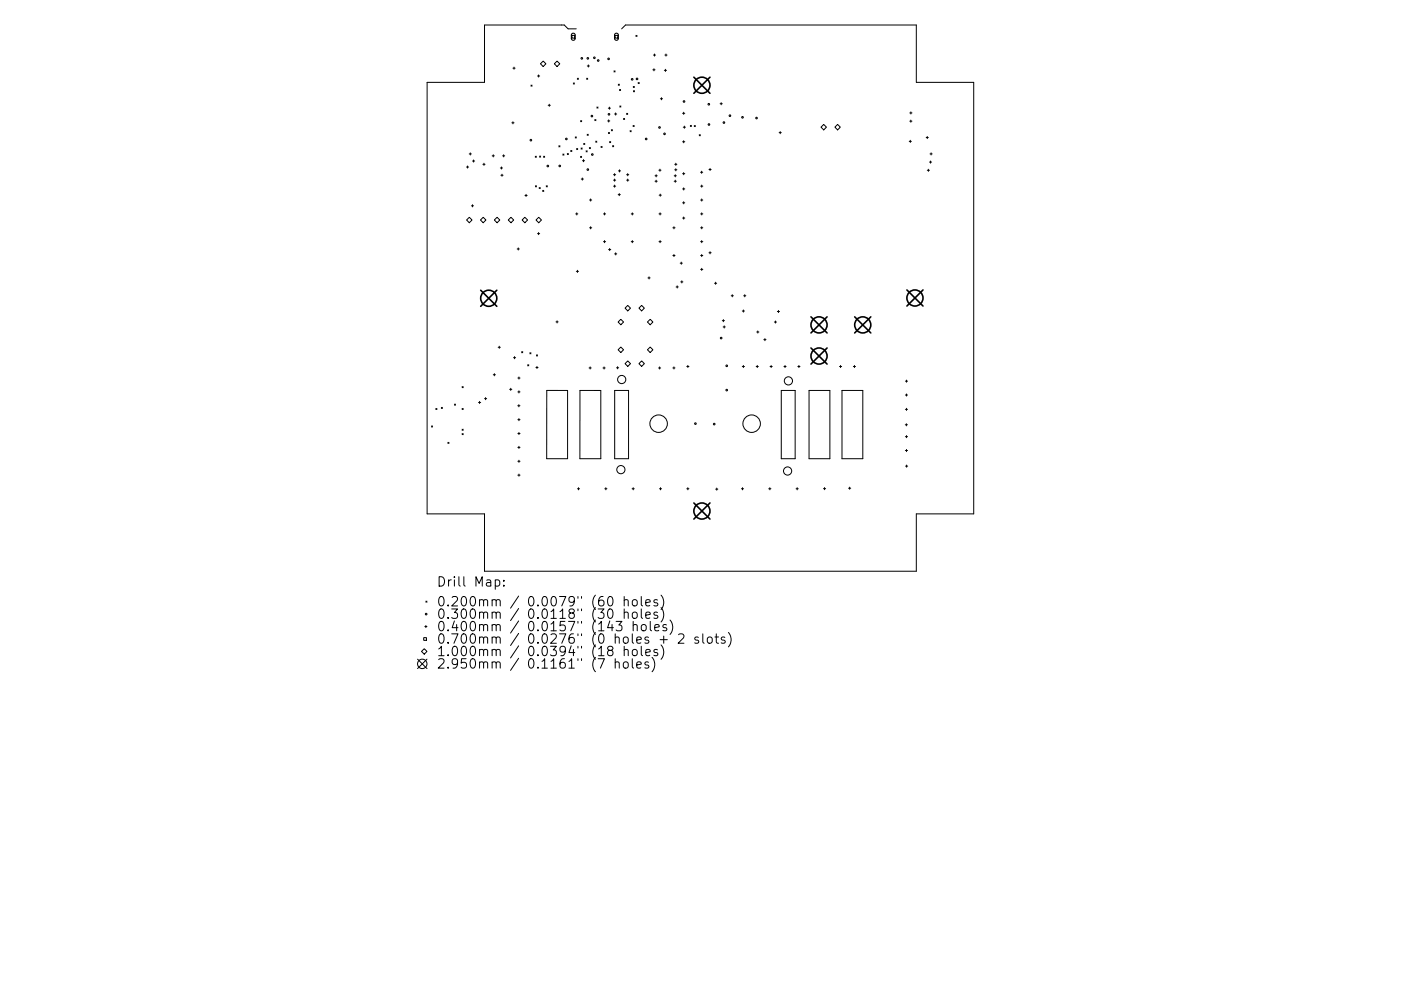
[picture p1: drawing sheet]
<svg xmlns="http://www.w3.org/2000/svg" width="297mm" height="210mm" viewBox="0 0 297 210" stroke-linecap="round" stroke-linejoin="round" font-family="sans-serif">
<defs><g id="words">
<g font-size="2.8">
<text x="92.5" y="124.5">Drill Map:</text>
<text x="92.5" y="128.7">0.200mm / 0.0079&quot; (60 holes)</text>
<text x="92.5" y="131.3">0.300mm / 0.0118&quot; (30 holes)</text>
<text x="92.5" y="133.9">0.400mm / 0.0157&quot; (143 holes)</text>
<text x="92.5" y="136.6">0.700mm / 0.0276&quot; (0 holes + 2 slots)</text>
<text x="92.5" y="139.2">1.000mm / 0.0394&quot; (18 holes)</text>
<text x="92.5" y="141.9">2.950mm / 0.1161&quot; (7 holes)</text>
</g>
</g></defs>
<g fill="none" stroke="#000" stroke-width=".21">
<path d="M108.8 14.5h.4M109 14.2v.5M112.6 18.1l.2 .2M112.8 18.1l-.2 .2M114 16.1h.4M114.2 15.9v.5M115.2 13l.5 .5-.5 .6-.6-.6zM117.5 13.5l.6-.5 .6 .5-.6 .6zM121.3 7.5h.5v.6h-.5zM121.6 17.6l.2 .2M121.8 17.6l-.2 .2M122.2 6.1h-1.8l-.8-.8h-16.9v12.2h-12.1v91.5h12.1v12.2h91.6v-12.2h12.1v-91.5h-12.1v-12.2h-61.7l-.8 .8"/>
<path d="M122.4 16.6l.2 .2M122.6 16.6l-.2 .2M124.4 16.6l.2 .2M124.5 14h.5M124.6 16.6l-.2 .2M124.7 13.8v.4M130.2 15l.2 .3M130.4 15l-.2 .3M130.4 7.5h.6v.6h-.6zM131.1 17.9l.2 .2M131.3 17.9l-.2 .2M131.3 19l.3 .2"/>
<path d="M131.6 19l-.3 .2M134.3 18.3l.2 .3M134.3 19.2l.2 .3M134.5 18.3l-.2 .3M134.5 19.2l-.2 .3M134.8 7.5l.3 .2M135.1 7.5l-.3 .2M135.3 17.5l.2 .2M135.5 17.5l-.2 .2M138.4 14.8h.5M138.5 11.7h.5M138.7 14.6v.4"/>
<path d="M138.8 11.5v.4M140.9 14.9h.4M141 11.7h.4M141.1 14.7v.5M141.2 11.5v.4M98.9 35.4h.5M99.1 35.2v.5M99.5 32.7h.4M99.7 32.4v.5M100.2 34.2h.4M100.4 33.9v.5M102.4 34.9h.4"/>
<path d="M102.6 34.6v.5M104.3 33.1h.5M104.6 32.8v.5M106.1 35.6h.4M106.2 37.2h.5M106.3 35.4v.5M106.4 36.9v.5M106.5 33.1h.5M106.8 32.8v.5M108.5 26.1h.5M108.8 25.8v.5M113.5 33.1l.2 .3"/>
<path d="M113.5 39.4l.2 .2M113.7 33.1l-.2 .3M113.7 39.4l-.2 .2M114.3 39.8l.2 .2M114.4 33.1l.2 .2M114.5 39.8l-.2 .2M114.6 33.1l-.2 .2M115.3 33.1l.2 .3M115.5 33.1l-.2 .3M115.8 39.4l.2 .2M116 39.4l-.2 .2M116.2 22.3h.5"/>
<path d="M116.5 22.1v.5M118.5 30.9l.2 .3M118.7 30.9l-.2 .3M119.3 32.7l.3 .2M119.6 32.7l-.3 .2M120.3 32.6l.2 .2M120.5 32.6l-.2 .2M121 31.9l.2 .3M121.2 31.9l-.2 .3M122 29l.2 .3M122.2 29l-.2 .3M122.3 31.5l.2 .2"/>
<path d="M122.5 31.5l-.2 .2M123.1 33.2l.2 .2M123.1 25.6l.2 .2M123.2 31.4l.2 .2M123.2 38h.5M123.3 33.2l-.2 .2M123.3 25.6l-.2 .2M123.4 31.4l-.2 .2M123.5 37.8v.4M123.5 34.1h.4M123.7 33.9v.4M123.8 30.4l.2 .3"/>
<path d="M124 30.4l-.2 .3M124.3 32l.2 .2M124.5 28.5l.2 .2M124.5 32l-.2 .2M124.7 28.5l-.2 .2M125 31.3l.2 .2M125.2 31.3l-.2 .2M126.1 25.4l.2 .2M126.3 29.9l.2 .3M126.3 25.4l-.2 .2M126.5 29.9l-.2 .3M126.6 22.7l.2 .2"/>
<path d="M126.8 22.7l-.2 .2M127.4 31.1l.3 .2M127.7 31.1l-.3 .2M128.8 25.7h.5M129 23h.4M129 28.1l.2 .2M129.1 25.4v.5M129.2 22.7v.5M129.2 28.1l-.2 .2M129.3 30l.2 .3M129.5 30l-.2 .3M129.6 27.5l.2 .2"/>
<path d="M129.8 27.5l-.2 .2M129.9 30.9l.2 .2M130.1 37.1h.4M130.1 38.2h.4M130.1 39.5h.4M130.1 30.9l-.2 .2M130.3 24.2h.5M130.3 36.8v.5M130.3 38v.5M130.3 39.3v.4M130.5 24v.4M131.1 36.3h.5"/>
<path d="M131.4 36v.5M131.4 22.5l.2 .2M131.6 22.5l-.2 .2M132.2 25.1l.2 .3M132.4 25.1l-.2 .3M132.9 37.1h.4M132.9 38.2h.4M132.9 24l.2 .3M133.1 36.8v.5M133.1 38v.5M133.1 24l-.2 .3M133.6 27.7l.2 .3"/>
<path d="M133.8 27.7l-.2 .3M134.2 26.6l.3 .3M134.5 26.6l-.3 .3M138.9 37.3h.4M138.9 38.5h.4M139.1 37.1v.4M139.1 38.2v.5M139.7 36.1h.5M139.9 35.9v.4M140 21h.5M140.2 20.7v.5M142.9 37.3h.5"/>
<path d="M142.9 38.5h.5M143.1 34.9h.4M143.1 36h.4M143.2 37.1v.4M143.2 38.2v.5M143.3 34.6v.5M143.3 35.8v.5M144.7 24h.5M144.7 30.1h.5M144.7 36.8h.5M144.9 27h.4M145 23.8v.5"/>
<path d="M145 29.8v.5M145 36.6v.5M145 39.9v.4M145.1 26.8v.4M146.4 26.6l.2 .2M146.6 26.6l-.2 .2M147.2 26.6l.2 .3M147.4 26.6l-.2 .3M148.3 28.6l.2 .2M148.5 28.6l-.2 .2M148.5 36.5h.5M148.5 39.5h.5"/>
<path d="M148.8 36.3v.5M148.8 39.3v.4M150.3 36h.5M150.5 35.7v.5M152.7 22h.4M152.9 21.8v.4M165.2 28.1h.5M165.4 27.9v.5M174.6 26.4l.6 .6-.6 .6-.5-.6zM177.6 26.4l.6 .6-.6 .6-.6-.6zM192.8 30h.4M192.9 25.7h.4"/>
<path d="M192.9 24h.5M193 29.8v.4M193.1 25.5v.4M193.1 23.7v.5M196.4 29.2h.4M196.6 29v.4M196.6 36.1h.5M196.8 35.9v.5M197.1 34.4h.4M197.2 32.7h.4M197.3 34.2v.4M197.4 32.4v.5"/>
<path d="M98.9 46.7l.6-.6 .6 .6-.6 .6zM99.9 43.7h.5M100.2 43.4v.5M102.4 46.1l.6 .6-.6 .6-.5-.6zM104.8 46.7l.6-.6 .6 .6-.6 .6zM108.3 46.1l.6 .6-.6 .6-.5-.6zM109.6 52.8h.5M109.9 52.6v.5M110.7 46.7l.6-.6 .6 .6-.6 .6zM111.3 41.5h.5M111.5 41.2v.5M113.6 46.7l.6-.6 .6 .6-.6 .6z"/>
<path d="M114 49.6h.4M114.2 49.3v.5M115.1 40.4l.2 .2M115.3 40.4l-.2 .2M122.1 45.4h.4M122.2 57.6h.5M122.3 45.2v.4M122.4 57.3v.5M125 42.4h.5M125 48.3h.5M125.2 42.2v.5M125.2 48.1v.5"/>
<path d="M127.9 45.4h.5M127.9 51.3h.5M128.2 45.2v.4M128.2 51v.5M129 53h.5M129.3 52.7v.5M130.3 53.9h.5M130.5 53.6v.5M131.1 41.3h.4M131.3 41.1v.4M133.8 45.4h.5M133.8 51.3h.5"/>
<path d="M134.1 45.2v.4M134.1 51v.5M137.4 59h.4M137.6 58.7v.5M139.7 45.4h.5M139.7 51.3h.5M139.8 41.4h.4M139.9 45.2v.4M139.9 51v.5M140 41.2v.4M142.7 48.3h.4M142.7 54.2h.4"/>
<path d="M142.9 48.1v.5M142.9 54v.4M144.2 55.8h.5M144.3 59.8h.5M144.4 55.6v.5M144.6 59.6v.4M144.7 40.1h.5M144.7 43h.5M144.7 46.3h.5M145 42.8v.5M145 46v.5M148.5 45.4h.5"/>
<path d="M148.5 42.4h.5M148.5 48.3h.5M148.5 51.3h.5M148.5 54.2h.5M148.5 57.2h.5M148.8 42.2v.5M148.8 45.2v.4M148.8 48.1v.5M148.8 51v.5M148.8 54v.4M148.8 56.9v.5M150.3 53.6h.5"/>
<path d="M150.5 53.4v.5M151.7 59.9v.4M104.6 79.5h.4M104.8 79.3v.4M105.6 73.7h.5M105.9 73.5v.4M108.9 75.9h.4M109.1 75.7v.4M110 80v.4M110.6 74.6l.2 .2M110.8 74.6l-.2 .2M111.9 77.4l.2 .2"/>
<path d="M112.1 77.4l-.2 .2M112.3 74.8l.3 .3M112.6 74.8l-.3 .3M113.6 78h.5M113.7 75.3l.3 .2M113.8 77.7v.5M114 75.3l-.3 .2M117.9 68.3h.4M118.1 68.1v.4M124.9 78.1h.5M125.1 77.8v.5M127.8 78.1h.5"/>
<path d="M128.1 77.8v.5M130.7 78h.5M130.9 77.8v.5M131 68.3l.6-.6 .6 .6-.6 .6zM131 74.2l.6-.6 .6 .6-.6 .6zM132.5 65.4l.6-.6 .6 .6-.6 .6zM133.1 76.6l.6 .6-.6 .5-.6-.5zM135.5 65.4l.5-.6 .6 .6-.6 .6zM136 76.6l.6 .6-.6 .5-.5-.5zM137.3 68.3l.6-.6 .5 .6-.5 .6zM137.3 74.2l.6-.6 .5 .6-.5 .6zM139.6 78.1h.5"/>
<path d="M139.9 77.8v.5M142.7 78.1h.4M142.9 77.8v.5M143.3 60.9h.5M143.6 60.6v.5M145.6 77.8h.5M145.8 77.5v.5M151.5 60.1h.5M153.1 68h.5M153.3 69.4h.5M153.4 67.8v.5M153.5 69.1v.5"/>
<path d="M155 62.8h.5M155.3 62.5v.5M157.4 77.8h.4M157.4 66h.4M157.6 65.8v.4M157.6 77.5v.5M157.7 62.8h.4M157.9 62.5v.5M160.3 77.8h.5M160.4 70.4h.5M160.6 77.5v.5M160.7 70.2v.5"/>
<path d="M161.9 72.1h.5M162.2 71.8v.5M163.3 77.8h.4M163.5 77.5v.5M164.2 68.3h.4M164.4 68.1v.5M164.8 66.1h.5M165 65.9v.4M166.2 77.8h.5M166.4 77.5v.5M169.2 77.8h.4M169.4 77.5v.5"/>
<path d="M178 77.8h.4M178.2 77.5v.5M180.9 77.8h.5M181.2 77.5v.5M91.5 90.4l.2 .2M91.7 90.4l-.2 .2M92.4 86.7l.2 .2M92.6 86.7l-.2 .2M93.6 86.4l.2 .3M93.8 86.4l-.2 .3M95 93.8l.2 .3M95.2 93.8l-.2 .3"/>
<path d="M96.4 85.7l.2 .3M96.6 85.7l-.2 .3M98 82l.2 .3M98 86.7l.2 .2M98 91.1l.2 .2M98 92l.2 .2M98.2 82l-.2 .3M98.2 86.7l-.2 .2M98.2 91.1l-.2 .2M98.2 92l-.2 .2M101.4 85.4h.5M101.7 85.2v.4"/>
<path d="M102.7 84.6h.5M103 84.3v.5M108.1 82.6h.4M108.3 82.4v.4M109.8 86.1h.4M109.8 80.2h.5M109.8 83.1h.5M109.8 89h.5M109.8 92h.5M109.8 94.9h.5M109.8 97.9h.5M110 85.9v.4"/>
<path d="M110 82.9v.5M110 88.8v.5M110 91.7v.5M110 94.7v.5M110 97.6v.5M115.9 82.8h4.4v14.5h-4.4zM123 82.8h4.4v14.5h-4.5zM130.3 82.8h3v14.5h-3zM165.6 82.8h3v14.5h-3zM171.5 82.8h4.4v14.5h-4.4zM178.5 82.8h4.4v14.5h-4.4zM191.9 90.1h.5"/>
<path d="M192 86.9h.4M192 80.9h.4M192 83.8h.4M192 92.6h.4M192 95.6h.4M192 98.9h.4M192.2 89.9v.5M192.2 80.6v.5M192.2 83.6v.4M192.2 86.6v.5M192.2 92.4v.5M192.2 95.4v.4"/>
<path d="M192.2 98.7v.4M109.8 100.8h.5M110 100.6v.4M122.4 103.7h.5M122.7 103.5v.4M128.2 103.7h.5M128.5 103.5v.4M134 103.7h.5M134.2 103.5v.4M139.8 103.7h.5M140 103.5v.4M145.6 103.7h.5"/>
<path d="M145.8 103.5v.4M151.7 103.8h.5M152 103.5v.5M157.2 103.7h.5M157.4 103.5v.4M163 103.7h.5M163.2 103.5v.4M168.8 103.7h.4M169 103.5v.4M174.6 103.7h.5M174.8 103.4v.5M179.9 103.6h.5"/>
<path d="M180.1 103.4v.4M88.5 139.9l2 2M89.8 135.3h.6v.6h-.6zM89.9 137.6l.6 .6-.6 .6-.5-.6zM90.1 132.9h.4M90.3 127.5l.2 .3M90.3 132.7v.5M90.5 127.5l-.2 .3M90.5 139.9l-2 2M105 123.1l.6-.1 .4 .4v.6l-.2 .3h-.8M106.8 124.2v.2M106.8 123.1v.2"/>
<path d="M129 126.7l.5-.1a1.25 1.25 0 0 1 0 2l-.4-.1-.2-.3-.1-.9zM129 129.4l.5-.2a1.25 1.25 0 0 1 0 2l-.4-.1-.2-.3-.1-.8zM129.2 138l-.4-.4 .1-.3 .3-.2 .6 .1 .2 .3-.1 .3-.9 .3-.2 .3v.3l.4 .4 .6-.1 .2-.3-.1-.5-.3-.2M130.4 139.8v2M130.6 131.8h1.3l-.7 .8a.54 .54 0 0 1 .7 .4v.5l-.2 .2-.8 .1-.3-.2M132.3 127.4l.3-.2 .5 .1 .1 1.3M132.3 130.1a.5 .5 0 0 1 .9 0v1.1M132.3 138a.5 .5 0 0 1 .9 .1v1M132.3 126.6v2M132.3 129.2v2M132.3 137.1v2M134.1 139.8v1.7l.2 .3"/>
<path d="M134.2 127.4l.2-.2a.54 .54 0 0 1 .7 .4v.6a.54 .54 0 0 1-.5 .4 .54 .54 0 0 1-.5-.4zM134.2 130.1a.54 .54 0 0 1 .5-.2 .54 .54 0 0 1 .4 .3v.6a.54 .54 0 0 1-.5 .4 .54 .54 0 0 1-.5-.4zM134.2 138a.54 .54 0 0 1 .5-.2 .54 .54 0 0 1 .4 .4v.5a.54 .54 0 0 1-.5 .4 .54 .54 0 0 1-.5-.4zM134.2 132.7a.5 .5 0 0 1 .9 .1v1M134.2 131.8v2M136 126.6v1.7l.2 .3M136 129.2v1.7l.2 .3M136 137.1v1.7l.2 .3M136.1 132.7a.54 .54 0 0 1 .5-.2 .54 .54 0 0 1 .4 .4v.6a.54 .54 0 0 1-.5 .4 .54 .54 0 0 1-.5-.4zM136.9 127.9l1-.2-.1-.4-.6-.1-.3 .3 .1 1h.8M136.9 130.5l1-.2-.1-.3-.6-.1-.3 .2 .1 1h.8M136.9 138.5l1-.2-.1-.4-.6-.1-.3 .3 .1 .9h.8"/>
<path d="M137.9 131.8v1.8l.3 .2M138.2 139.5a2.29 2.29 0 0 1 0 3M138.8 133.2l1-.2-.1-.4-.6-.1-.3 .3 .1 .9h.8M139.4 127.3l-.5-.1-.3 .3 .1 .3 .7 .2v.5h-.8M139.4 130l-.5-.1-.3 .2 .1 .3 .7 .2v.5h-.8M139.4 137.9l-.5-.1-.3 .3 .1 .3 .7 .1v.5h-.8M140 135.7h1.5M140.2 126.3a2.29 2.29 0 0 1 0 3M140.2 128.9a2.29 2.29 0 0 1 0 3.1M140.2 136.8a2.29 2.29 0 0 1 0 3.1M140.7 135v1.5M141.3 132.6l-.5-.1-.3 .3 .1 .3 .7 .2v.4h-.8"/>
<path d="M142.1 131.6a2.29 2.29 0 0 1 0 3M143.9 134.7l.3-.2 .6 .1a.54 .54 0 0 1 .1 .7l-1.1 1.2h1.2M148.1 135.2l-.5-.1-.3 .3 .1 .3 .7 .2v.5h-.8M149 134.5v1.7l.3 .3M150.1 135.3a.54 .54 0 0 1 .5-.2 .54 .54 0 0 1 .4 .4v.6a.54 .54 0 0 1-.5 .4 .54 .54 0 0 1-.5-.4zM151.6 135.1h.7M151.9 134.5v1.7l.1 .2 .3 .1M153.7 135.2l-.5-.1-.3 .3 .1 .3 .7 .2v.5h-.8M154.4 134.2a2.29 2.29 0 0 1 0 3M130.4 140.6a.5 .5 0 0 1 .9 .1v1.1M132.2 140.6a.54 .54 0 0 1 .6-.2 .54 .54 0 0 1 .4 .4l-.1 .8a.54 .54 0 0 1-.5 .2 .54 .54 0 0 1-.4-.4zM135 141.1l1-.2-.1-.4-.6-.1-.3 .3 .1 1h.8"/>
<path d="M137.5 140.5l-.5-.1-.3 .3 .1 .3 .7 .2v.5h-.8"/>
<circle cx="123.4" cy="12.4" r=".17"/>
<circle cx="124.6" cy="12.4" r=".17"/>
<circle cx="126" cy="12.3" r=".17"/>
<circle cx="126.8" cy="12.8" r=".17"/>
<circle cx="129" cy="12.5" r=".17"/>
<circle cx="134" cy="16.8" r=".17"/>
<circle cx="135.1" cy="16.7" r=".17"/>
<circle cx="112.6" cy="29.7" r=".17"/>
<circle cx="116.1" cy="35.2" r=".17"/>
<circle cx="118.7" cy="35.2" r=".17"/>
<circle cx="120.1" cy="29.5" r=".17"/>
<circle cx="124.6" cy="36" r=".17"/>
<circle cx="125.5" cy="24.6" r=".17"/>
<circle cx="125.6" cy="32.8" r=".17"/>
<circle cx="129.1" cy="24.3" r=".17"/>
<circle cx="137" cy="29.5" r=".17"/>
<circle cx="139.8" cy="27" r=".17"/>
<circle cx="140.9" cy="28.4" r=".17"/>
<circle cx="145" cy="21.5" r=".17"/>
<circle cx="150.3" cy="22.1" r=".17"/>
<circle cx="150.3" cy="26.4" r=".17"/>
<circle cx="153.5" cy="26" r=".17"/>
<circle cx="154.8" cy="24.5" r=".17"/>
<circle cx="157.4" cy="24.9" r=".17"/>
<circle cx="160.4" cy="25" r=".17"/>
<circle cx="152.9" cy="71.7" r=".17"/>
<circle cx="154.1" cy="77.6" r=".17"/>
<circle cx="131.6" cy="99.6" r=".87"/>
<circle cx="131.8" cy="80.5" r=".87"/>
<circle cx="139.6" cy="89.9" r="1.85"/>
<circle cx="147.4" cy="89.9" r=".17"/>
<circle cx="151.4" cy="90" r=".17"/>
<circle cx="154.1" cy="82.8" r=".17"/>
<circle cx="159.4" cy="89.9" r="1.85"/>
<circle cx="167" cy="99.9" r=".87"/>
<circle cx="167.2" cy="80.8" r=".87"/>
<circle cx="90.4" cy="130.3" r=".17"/>
<circle cx="89.5" cy="140.9" r="1"/>
</g>
<path d="M121.3 7.2l.3-.1 .3 .2v1l-.3 .2h-.3l-.1-.2zM130.4 7.2l.4-.1 .3 .2v1l-.3 .2h-.3l-.2-.2z" fill="none" stroke="#000" stroke-width=".23"/>
<g fill="none" stroke="#000" stroke-width=".34">
<path d="M147.1 16.4l3.4 3.4M150.5 16.4l-3.4 3.4M101.9 61.6l3.4 3.4M105.3 61.6l-3.4 3.4M171.9 67.2l3.5 3.4M171.9 73.8l3.5 3.4M175.4 67.2l-3.5 3.4M175.4 73.8l-3.5 3.4M181.2 67.2l3.4 3.4M184.6 67.2l-3.4 3.4M192.3 61.5l3.4 3.4M195.7 61.5l-3.4 3.4"/>
<path d="M147.1 106.7l3.4 3.4M150.5 106.7l-3.4 3.4"/>
<circle cx="148.8" cy="18.1" r="1.71"/>
<circle cx="103.6" cy="63.3" r="1.71"/>
<circle cx="173.6" cy="68.9" r="1.71"/>
<circle cx="173.6" cy="75.5" r="1.71"/>
<circle cx="182.9" cy="68.9" r="1.71"/>
<circle cx="194" cy="63.2" r="1.71"/>
<circle cx="148.8" cy="108.4" r="1.71"/>
</g>
<use href="#words"/>
</svg>
